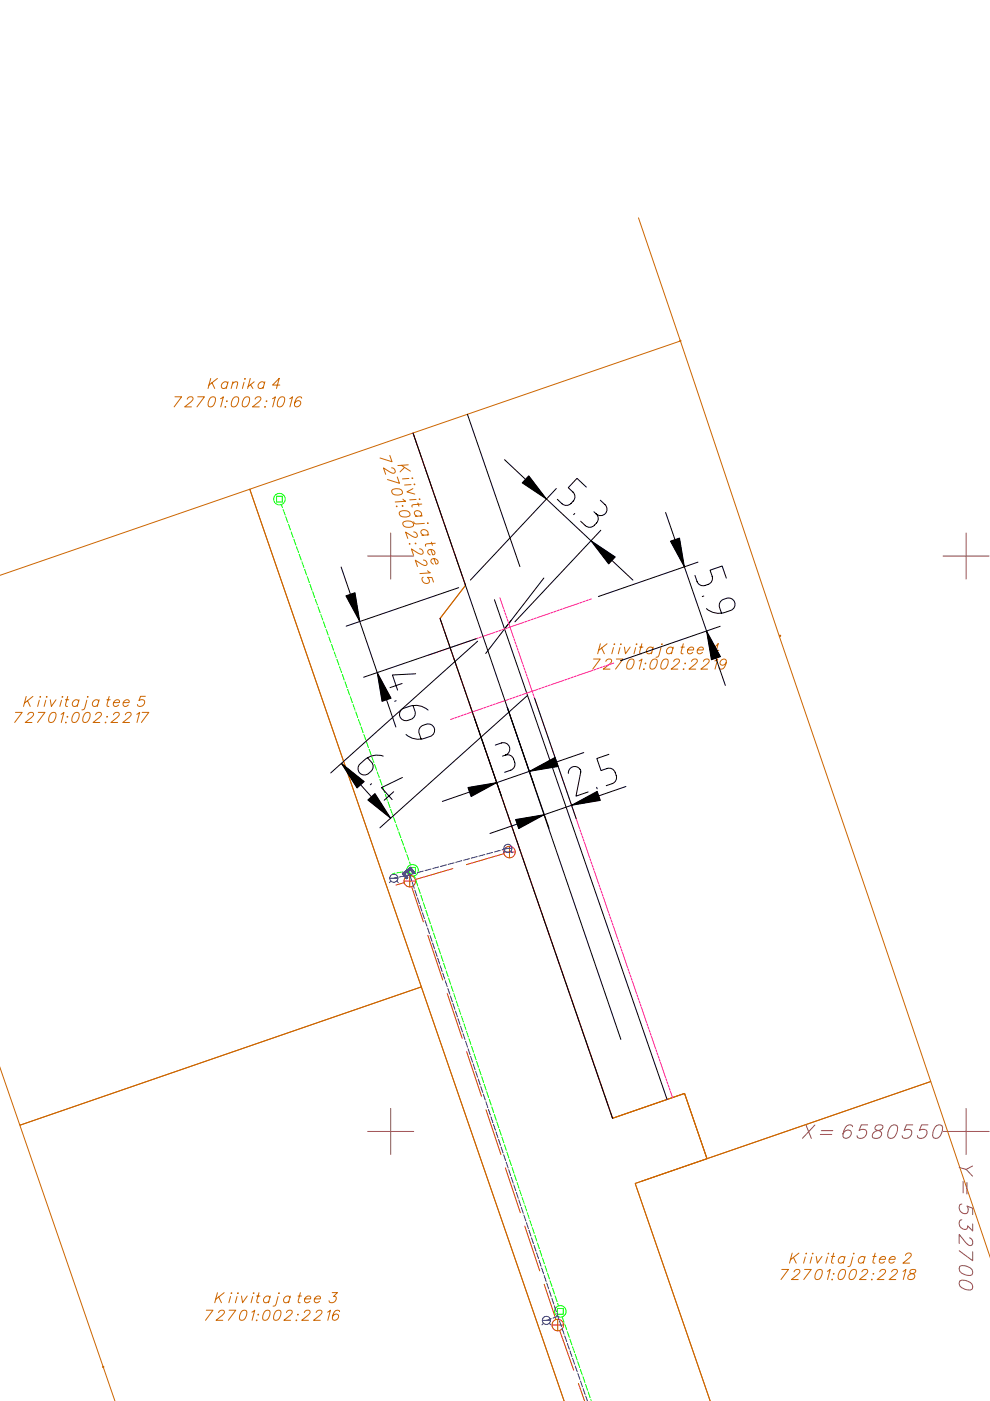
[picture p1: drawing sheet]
<svg xmlns="http://www.w3.org/2000/svg" width="210mm" height="297mm" viewBox="0 0 210 297" stroke-linecap="round" stroke-linejoin="round" font-family="sans-serif">
<g fill="none" stroke="#c60" stroke-width=".21">
<path d="M135.4 46.2l8.9 26.1M37.1 84.1h1.4l-1.6 2.2M39.7 84.6a.65 .65 0 0 1 .6-.5 .65 .65 0 0 1 .6 .4l-.5 .7-1.2 1.1h1.4M41.9 84.1h1.4l-1.5 2.2M44.7 80.2l-.6 2.2M44.8 84.2a.6 .6 0 0 1 .9 .3 1.28 1.28 0 0 1-1.5 1.7 1.76 1.76 0 0 1 .6-2zM44.9 81.1l.6 1.3M46.1 80.2l-1.8 1.5M46.8 84.5l.6-.4-.6 2.2M47.7 86.3h.2zM48 85.1h.2zM48.3 81.3a.76 .76 0 0 0-1.1 0 .76 .76 0 0 0 .1 1.1h.3l.5-.3"/>
<path d="M48.4 80.9l-.4 1.5M49.3 81.4l.6-.5 .5 .1-.3 1.4M49.4 80.9l-.4 1.5M49.7 84.2a.6 .6 0 0 1 .9 .3 1.28 1.28 0 0 1-1.4 1.7 1.76 1.76 0 0 1 .5-2zM51.7 81l-.3 1.4M51.8 80.3h.2zM52 84.2a.6 .6 0 0 1 .9 .3 1.28 1.28 0 0 1-1.4 1.7 1.76 1.76 0 0 1 .5-2zM53.1 80.2l-.6 2.2M53.1 81.6l.5 .8M53.9 80.9l-1.3 1.1M54.1 84.6a.65 .65 0 0 1 .6-.5 .65 .65 0 0 1 .6 .4l-.5 .7-1.3 1.1h1.5M56.1 81.3a.76 .76 0 0 0-1.2 0 .76 .76 0 0 0 .2 1.1h.3l.5-.3"/>
<path d="M56.1 86.3h.2zM56.2 80.9l-.4 1.5M56.4 85.1h.2zM57.8 84.5l.6-.4-.6 2.2M59.3 81.6h-1.5l1.4-1.4-.6 2.2M59.4 84.2a.6 .6 0 0 1 1 .3 1.28 1.28 0 0 1-1.5 1.7 1.76 1.76 0 0 1 .5-2zM61.4 84.5l.6-.4-.5 2.2M64 84.4l-.1-.2a.79 .79 0 0 0-1.1 .3 1.51 1.51 0 0 0-.2 1.7 .71 .71 0 0 0 1.1-.3 .71 .71 0 0 0-.5-1l-.3 .1-.5 .5M82.7 96.6l.4 1.3-2.5-.8M83 99.2a.65 .65 0 0 1 .7 .4 .65 .65 0 0 1-.2 .7l-.8-.2-1.4-.9 .5 1.4M85.1 98.7l1.9 1.2M85.8 99.1l-1 .9"/>
<path d="M86.6 98.6l-2.2 .1M87.6 91.8l56.7-19.5 20.9 62.6 32.1 94.4-47.4 16.4-4.8-13.9-15.2 5.3-36.6-106 5.4-7zM53 103.7l34.6-11.9 11.1 32.3-5.4 7 36.6 106 15.2-5.3 4.8 13.9-15.2 5.2 15.9 46.2-15.9-46.2 62.6-21.6 12.7 37.3M53 103.7l36.3 105.5-85.1 29.4M53 103.7l-53 18.3M53 103.7l66.6 193.4-30.3-87.9-85.1 29.4M83.1 104a1.62 1.62 0 0 1 2.2 .1v.5a1.29 1.29 0 0 1-1.3 .4 1.29 1.29 0 0 1-.9-1zM84.1 107.3v.2zM84.2 101.1l.5 1.4-2.5-.8M84.7 108.6a1.62 1.62 0 0 1 2.2 .2v.5a1.29 1.29 0 0 1-1.3 .4 1.29 1.29 0 0 1-.9-1.1zM85.3 107.2l.1 .2zM85.4 110.8a1.62 1.62 0 0 1 2.2 .2l.1 .4a1.29 1.29 0 0 1-1.4 .5 1.29 1.29 0 0 1-.9-1.1z"/>
<path d="M85.4 105.8l.6 .5-2.2 .1M86.7 101.4l-1.4 .1M86.8 115.2l.1 .2zM87.1 102.7l-1.3 .1M87.4 101.3l.1 .2zM87.5 103.6l-1.2 .7 1.6 .5M87.7 110.6l.2 .4 .4 .1 1.7-.1M87.7 112.8a.65 .65 0 0 1 .7 .4 .65 .65 0 0 1-.2 .7l-.8-.2-1.4-.9 .5 1.4M87.8 102.6l.1 .2zM88.1 115.1v.2zM88.2 105.9l-1.3 .1M88.6 106.6l.2 .7"/>
<path d="M88.9 105.7l.1 .2zM88.9 116.4a.65 .65 0 0 1 .7 .4 .65 .65 0 0 1-.2 .7l-.8-.2-1.4-.9 .5 1.3M89.2 109.4a.76 .76 0 0 0-.3-1.1 .76 .76 0 0 0-1.1 .5l.1 .3 .5 .4M89.4 106.9l-1.8 .1-.2 .1v.4M89.5 109.4l-1.4 .1M89.8 118.7a.65 .65 0 0 1 .6 .4 .65 .65 0 0 1-.1 .8l-.9-.2-1.4-.9 .5 1.3M90.6 113.4a.76 .76 0 0 0-.4-1 .76 .76 0 0 0-1 .4l.1 .3 .5 .4M90.7 110.8v.2zM90.9 113.4l-1.4 .1M91.3 116.5l.4 1.1a.41 .41 0 0 0 .5-.4 .81 .81 0 0 0-.7-.7 .81 .81 0 0 0-.8 .5l.1 .3 .4 .4M91.5 114.9l.2 .7M92 118.4l.4 1.2a.41 .41 0 0 0 .5-.4 .81 .81 0 0 0-.7-.8 .81 .81 0 0 0-.9 .6l.1 .3 .5 .3"/>
<path d="M92.3 115.2l-1.8 .1-.3 .1 .1 .4M89.7 122.4l-.2 .1a.88 .88 0 0 0 .4 1.1 .88 .88 0 0 0 1.1-.2l-.1-.6-.3-.4 1 .1 .3 .9M90.7 121l.5 .5-2.2 .1M125.8 139.7h1.5l-1.6 2.2M127.3 136.5l-.6 2.1M127.6 137.4l.5 1.2M128.7 136.5l-1.8 1.4M130.1 137.3l-.4 1.3M130.2 136.6h.2zM130.7 139.7h1.4l-1.6 2.2M131.4 137.3l-.3 1.3M131.5 136.6h.2z"/>
<path d="M132.4 137.2l.2 1.4 1-1.4M133.5 139.8a.6 .6 0 0 1 .9 .3 1.28 1.28 0 0 1-1.4 1.7 1.76 1.76 0 0 1 .5-2zM134.8 137.3l-.4 1.3M134.9 136.6h.2zM135.6 137.2h.7M136.1 136.5l-.5 1.7 .1 .3 .3 .1M138.4 137.5a.76 .76 0 0 0-1.1 0 .76 .76 0 0 0 .1 1.1h.3l.5-.3M138.4 139.8a.6 .6 0 0 1 1 .3 1.28 1.28 0 0 1-1.5 1.7 1.76 1.76 0 0 1 .5-2zM138.5 137.2l-.4 1.4M140.1 137.3l-.4 1.6-.2 .3-.4 .1M140.2 136.6h.2zM140.7 139.8a.6 .6 0 0 1 1 .3 1.28 1.28 0 0 1-1.5 1.7 1.76 1.76 0 0 1 .5-2z"/>
<path d="M142.7 137.5a.76 .76 0 0 0-1.2 0 .76 .76 0 0 0 .1 1.1h.4l.4-.3M142.7 137.2l-.3 1.4M144.4 137.2h.7M144.9 136.5l-.5 1.7v.3l.4 .1M145.8 137.8h1.2a.41 .41 0 0 0-.2-.6 .81 .81 0 0 0-.9 .4 .81 .81 0 0 0 .2 1h.3l.5-.3M147.9 137.8h1.2a.41 .41 0 0 0-.3-.6 .81 .81 0 0 0-.9 .4 .81 .81 0 0 0 .3 1h.3l.4-.3M152.4 137.9h-1.5l1.4-1.4-.6 2.1M3.3 151h1.4l-1.6 2.2M5.6 147.7l-.6 2.1M5.8 148.6l.6 1.2M5.9 151.5a.65 .65 0 0 1 .6-.5 .65 .65 0 0 1 .6 .4l-.5 .8-1.3 1h1.5M7 147.7l-1.8 1.4"/>
<path d="M8.1 151h1.4l-1.6 2.2M8.3 148.5l-.3 1.3M8.4 147.8h.2zM9.7 148.5l-.3 1.3M9.8 147.8h.2zM10.7 148.4l.2 1.4 1-1.4M10.9 151.1a.6 .6 0 0 1 1 .3 1.28 1.28 0 0 1-1.5 1.7 1.76 1.76 0 0 1 .5-2zM12.9 151.4l.7-.4-.6 2.2M13 148.5l-.3 1.3M13.1 147.8h.2zM13.9 153.2h.2zM13.9 148.4h.7"/>
<path d="M14.2 152h.2zM14.4 147.7l-.5 1.7v.3l.4 .1M15.9 151.1a.6 .6 0 0 1 .9 .3 1.28 1.28 0 0 1-1.5 1.7 1.76 1.76 0 0 1 .6-2zM16.7 148.7a.76 .76 0 0 0-1.1 0 .76 .76 0 0 0 .1 1.1h.3l.5-.3M16.8 148.4l-.4 1.4M18.2 151.1a.6 .6 0 0 1 .9 .3 1.28 1.28 0 0 1-1.4 1.7 1.76 1.76 0 0 1 .5-2zM18.4 148.5l-.4 1.6-.2 .3-.4 .1M18.5 147.8h.2zM20.3 151.5a.65 .65 0 0 1 .6-.5 .65 .65 0 0 1 .6 .4l-.5 .8-1.3 1h1.5M20.9 148.7a.76 .76 0 0 0-1.1 0 .76 .76 0 0 0 .1 1.1h.3l.5-.3M21 148.4l-.4 1.4M22.3 153.2h.2z"/>
<path d="M22.6 152h.2zM22.7 148.4h.7M23.1 147.7l-.4 1.7v.3l.4 .1M24.1 151.5a.65 .65 0 0 1 .5-.5 .65 .65 0 0 1 .7 .4l-.5 .8-1.3 1h1.4M24.1 149h1.2a.41 .41 0 0 0-.3-.6 .81 .81 0 0 0-.9 .4 .81 .81 0 0 0 .3 1h.3l.5-.3M26.1 149h1.3a.41 .41 0 0 0-.3-.6 .81 .81 0 0 0-.9 .4 .81 .81 0 0 0 .2 1h.3l.5-.3M26.6 151.5a.65 .65 0 0 1 .6-.5 .65 .65 0 0 1 .6 .4l-.5 .8-1.3 1h1.5M29 151.4l.6-.4-.6 2.2M30.1 151h1.5l-1.6 2.2M30.8 147.6h-1l-.3 .9a.71 .71 0 0 1 1.1 .1 .71 .71 0 0 1-.4 1.1 .66 .66 0 0 1-1.1-.3M128.5 140.2a.65 .65 0 0 1 .5-.5 .65 .65 0 0 1 .7 .4l-.5 .7-1.3 1.1h1.4M135.5 140.1l.6-.4-.6 2.2"/>
<path d="M136.4 141.9h.2zM136.8 140.7h.2zM142.8 140.2a.65 .65 0 0 1 .6-.5 .65 .65 0 0 1 .7 .4l-.5 .7-1.3 1.1h1.4M144.8 141.9h.2zM145.2 140.7h.2zM146.6 140.2a.65 .65 0 0 1 .6-.5 .65 .65 0 0 1 .7 .4l-.5 .7-1.3 1.1h1.4M149.1 140.2a.65 .65 0 0 1 .6-.5 .65 .65 0 0 1 .7 .4l-.5 .7-1.3 1.1h1.4M151.6 140.1l.6-.4-.6 2.2M154 140.4a.65 .65 0 0 1-.7 .7 .65 .65 0 0 1-.6-.8 .65 .65 0 0 1 .7-.6 .65 .65 0 0 1 .6 .7 1.38 1.38 0 0 1-1.2 1.5l-.3-.1v-.2M0 226.2l4.2 12.4M4.2 238.6h.1M4.2 238.6l20.2 58.5"/>
<path d="M129.9 237.1l15.2-5.3 4.8 13.9-13.8 4.7M43.7 277.8h1.5l-1.6 2.1M46.1 274.1l-.6 2.1M46.3 278.3a.65 .65 0 0 1 .6-.5 .65 .65 0 0 1 .7 .4l-.5 .7-1.3 1h1.4M46.4 275l.6 1.2M47.5 274.1l-1.8 1.4M48.6 277.8h1.4l-1.6 2.1M48.9 274.9l-.4 1.3M49 274.2h.2zM50.3 274.9l-.4 1.3M50.3 274.2h.2zM51.2 274.8l.2 1.4 1-1.4"/>
<path d="M51.4 277.9a.6 .6 0 0 1 .9 .3 1.28 1.28 0 0 1-1.4 1.6 1.76 1.76 0 0 1 .5-1.9zM53.4 278.2l.6-.4-.6 2.1M53.6 274.9l-.4 1.3M53.7 274.2h.2zM54.3 279.9h.2zM54.4 274.8h.7M54.7 278.7h.2zM54.9 274.1l-.5 1.7 .1 .3 .3 .1M56.3 277.9a.6 .6 0 0 1 1 .3 1.28 1.28 0 0 1-1.5 1.6 1.76 1.76 0 0 1 .5-1.9zM57.2 275.1a.76 .76 0 0 0-1.1 0 .76 .76 0 0 0 .1 1.1h.3l.5-.3M57.3 274.8l-.4 1.4M58.6 277.9a.6 .6 0 0 1 1 .3 1.28 1.28 0 0 1-1.5 1.6 1.76 1.76 0 0 1 .5-1.9z"/>
<path d="M59 274.9l-.5 1.6-.2 .3-.4 .1M59 274.2h.2zM60.7 278.3a.65 .65 0 0 1 .6-.5 .65 .65 0 0 1 .7 .4l-.5 .7-1.3 1h1.4M61.5 275.1a.76 .76 0 0 0-1.1 0 .76 .76 0 0 0 .1 1.1h.3l.5-.3M61.6 274.8l-.4 1.4M62.7 279.9h.2zM63.1 278.7h.2zM63.2 274.8h.7M63.7 274.1l-.5 1.7v.3l.4 .1M64.5 278.3a.65 .65 0 0 1 .6-.5 .65 .65 0 0 1 .7 .4l-.5 .7-1.3 1h1.4M64.6 275.4h1.2a.41 .41 0 0 0-.2-.6 .81 .81 0 0 0-.9 .4 .81 .81 0 0 0 .2 1h.3l.5-.3M66.7 275.4h1.2a.41 .41 0 0 0-.2-.6 .81 .81 0 0 0-1 .4 .81 .81 0 0 0 .3 1h.3l.5-.3"/>
<path d="M67 278.3a.65 .65 0 0 1 .6-.5 .65 .65 0 0 1 .7 .4l-.5 .7-1.3 1h1.4M69.5 278.2l.6-.4-.6 2.1M70.4 274.1h1.1l-.8 .8h.3a.84 .84 0 0 1 0 1.1 .84 .84 0 0 1-1.1 .1l-.1-.3M72 278.1l-.1-.2a.79 .79 0 0 0-1 .3 1.51 1.51 0 0 0-.3 1.6 .71 .71 0 0 0 1.1-.2 .71 .71 0 0 0-.5-1l-.3 .1-.4 .5M165.8 269.1h1.4l-1.6 2.2M168 265.7l-.6 2.1M168.2 266.6l.6 1.2M168.4 269.7a.65 .65 0 0 1 .5-.6 .65 .65 0 0 1 .7 .5l-.5 .7-1.3 1h1.4M169.4 265.7l-1.8 1.4M170.6 269.1h1.4l-1.6 2.2M170.7 266.5l-.3 1.3M170.8 265.8h.2z"/>
<path d="M172.1 266.5l-.3 1.3M172.2 265.8h.2zM173.1 266.4l.2 1.4 1-1.4M173.4 269.2a.6 .6 0 0 1 1 .4 1.28 1.28 0 0 1-1.5 1.6 1.76 1.76 0 0 1 .5-2zM175.4 269.6l.6-.5-.5 2.2M175.4 266.5l-.3 1.3M175.5 265.8h.2zM176.3 266.4h.7M176.3 271.3h.2zM176.7 270.1h.2zM176.8 265.7l-.5 1.7v.3l.4 .1M178.3 269.2a.6 .6 0 0 1 1 .4 1.28 1.28 0 0 1-1.5 1.6 1.76 1.76 0 0 1 .5-2z"/>
<path d="M179.1 266.7a.76 .76 0 0 0-1.1 0 .76 .76 0 0 0 .1 1.1h.3l.5-.3M179.2 266.4l-.4 1.4M180.7 269.2a.6 .6 0 0 1 .9 .4 1.28 1.28 0 0 1-1.5 1.6 1.76 1.76 0 0 1 .6-2zM180.8 266.5l-.4 1.6-.2 .3-.4 .1M180.9 265.8h.2zM182.7 269.7a.65 .65 0 0 1 .6-.6 .65 .65 0 0 1 .7 .5l-.5 .7-1.3 1h1.4M183.3 266.7a.76 .76 0 0 0-1.1 0 .76 .76 0 0 0 .1 1.1h.3l.5-.3M183.4 266.4l-.4 1.4M184.7 271.3h.2zM185.1 266.4h.7M185.1 270.1h.2zM185.6 265.7l-.5 1.7v.3l.4 .1"/>
<path d="M186.5 267h1.2a.41 .41 0 0 0-.2-.6 .81 .81 0 0 0-1 .4 .81 .81 0 0 0 .3 1h.3l.5-.3M186.5 269.7a.65 .65 0 0 1 .6-.6 .65 .65 0 0 1 .7 .5l-.5 .7-1.3 1h1.4M188.5 267h1.3a.41 .41 0 0 0-.3-.6 .81 .81 0 0 0-.9 .4 .81 .81 0 0 0 .2 1h.3l.5-.3M189 269.7a.65 .65 0 0 1 .6-.6 .65 .65 0 0 1 .7 .5l-.5 .7-1.3 1h1.4M191.5 269.6l.6-.5-.6 2.2M192 266.2a.65 .65 0 0 1 .6-.5 .65 .65 0 0 1 .6 .4l-.5 .7-1.3 1h1.5M193.1 269.2l-.2 .5a.87 .87 0 0 0 .9 .5 .75 .75 0 0 1-.3 1 .75 .75 0 0 1-1-.3 1.49 1.49 0 0 1 1.5-1l.1-.7z"/>
</g>
<g fill="none" stroke="#994c4c" stroke-width=".21">
<path d="M78 117.9h9.7M82.8 113v9.8M200 117.9h9.7M204.8 113v9.8M78 239.9h9.7M82.8 235v9.8M170.9 238.5l1.1 2.9M172.8 238.5l-2.7 2.9M174.1 239.7h2.5M180.8 238.9l-.1-.3a1.06 1.06 0 0 0-1.5 .4 2.01 2.01 0 0 0-.3 2.2 1.04 1.04 0 0 0 1.3-.2 1.04 1.04 0 0 0 .1-1.3 1.05 1.05 0 0 0-1.6 .7M184 238.5h-1.4l-.5 1.2a.92 .92 0 0 1 1-.3 .92 .92 0 0 1 .7 .9 1.22 1.22 0 0 1-2 .8l-.1-.3M185.8 238.6l-.3 .6 .1 .2 .2 .2a.94 .94 0 0 1 1.1 .8 1.14 1.14 0 0 1-.7 1 1.14 1.14 0 0 1-1.2-.3 1.1 1.1 0 0 1 1-1.4l.6-.1a.68 .68 0 0 0 .5-1l-.3-.1z"/>
<path d="M189.1 238.6a.79 .79 0 0 1 1.2 .4 2.95 2.95 0 0 1-.8 2.2l-.5 .2-.6-.2a2.35 2.35 0 0 1 .7-2.6zM193.5 238.5h-1.3l-.5 1.2a.92 .92 0 0 1 1-.3 .92 .92 0 0 1 .6 .9 1.22 1.22 0 0 1-2 .8v-.3M196.7 238.5h-1.3l-.5 1.2a.92 .92 0 0 1 1-.3 .92 .92 0 0 1 .6 .9 1.22 1.22 0 0 1-1.9 .8l-.1-.3M198.6 238.6a.79 .79 0 0 1 1.3 .4 2.95 2.95 0 0 1-.9 2.2l-.4 .2-.7-.2a2.35 2.35 0 0 1 .7-2.6zM200 239.9h9.7M204.8 235v9.8M173.9 240.5h2.5M203.9 255.3h-.3a1.17 1.17 0 0 0 .1 1.6 1.17 1.17 0 0 0 1.4 .2 1.28 1.28 0 0 0-.1-1.4l1.2 .5v1.3M203.9 258.6l-.3 .1a1.19 1.19 0 0 0 0 1.4 1.19 1.19 0 0 0 1.4 .4l.1-.6 1.1 1.1v-1.5M204.2 250.5v2.4M204.9 247.9l1.3 1.5M205 250.7v2.4"/>
<path d="M206.2 247.2l-1.3 .7-1.5-.4M203.4 265.2l2.8 2.1v-1.9M203.5 268.5a2.16 2.16 0 0 1 2.7 1.1l-.1 .7a2.36 2.36 0 0 1-2.6-.7l-.1-.5zM203.5 271.6a2.16 2.16 0 0 1 2.7 1.1l-.1 .7a2.36 2.36 0 0 1-2.6-.7l-.1-.5zM205.6 262.4l.1 .1a.96 .96 0 0 1 .3 1.5 1.03 1.03 0 0 1-1.3-.6l-1.3-1.7v1.9"/>
</g>
<g fill="#c60" stroke="#c60" stroke-width=".21">
<circle cx="21.9" cy="289.8" r=".13"/>
<circle cx="144.3" cy="72.3" r=".13"/>
<circle cx="165.4" cy="134.8" r=".13"/>
</g>
<g fill="none" stroke="#0f0" stroke-width=".21">
<path d="M58.6 105.2h1.3v1.2h-1.3zM59.7 107l.2 .6M60 108l.5 1.2M60.6 109.6l.4 1.2M61.2 111.2l.4 1.2M61.7 112.7l.5 1.3M62.3 114.3l.4 1.3M62.9 115.9l.4 1.3M63.4 117.5l.5 1.2M64 119.1l.4 1.2M64.6 120.7l.4 1.2M65.1 122.3l.5 1.2"/>
<path d="M65.7 123.9l.5 1.2M66.3 125.5l.4 1.2M66.9 127.1l.4 1.2M67.4 128.7l.5 1.2M68 130.2l.4 1.3M68.6 131.8l.4 1.3M69.1 133.4l.5 1.3M69.7 135l.5 1.2M70.3 136.6l.4 1.2M70.9 138.2l.4 1.2M71.4 139.8l.5 1.2M72 141.4l.4 1.2"/>
<path d="M72.6 143l.4 1.2M73.1 144.6l.5 1.2M73.7 146.2l.4 1.2M74.3 147.7l.4 1.3M74.8 149.3l.5 1.3M75.4 150.9l.5 1.3M76 152.5l.4 1.2M76.6 154.1l.4 1.2M77.1 155.7l.5 1.2M77.7 157.3l.4 1.2M78.3 158.9l.4 1.2M78.8 160.5l.5 1.2"/>
<path d="M79.4 162.1l.4 1.2M80 163.7l.4 1.2M80.6 165.2l.4 1.3M81.1 166.8l.5 1.3M81.7 168.4l.4 1.3M82.3 170l.4 1.2M82.8 171.6l.5 1.2M83.4 173.2l.4 1.2M84 174.8l.4 1.2M84.5 176.4l.5 1.2M85.1 178l.5 1.2M85.7 179.6l.4 1.2"/>
<path d="M83.8 185.1l-.5 .1M85.4 184.9l-1.3 .2M86.3 181.2l.4 1.2M86.3 184.7l-.5 .1M86.8 182.7l.3 .7M86.9 183.9h1.2v1.2h-1.2zM87.9 185.7l.1 .5M88.2 186.6l.4 1.2M88.7 188.2l.4 1.2M89.2 189.8l.4 1.2M89.8 191.4l.4 1.2M90.3 193l.4 1.2"/>
<path d="M90.8 194.6l.5 1.2M91.4 196.2l.4 1.2M91.9 197.8l.4 1.2M92.5 199.4l.4 1.3M93 201l.4 1.3M93.5 202.6l.4 1.3M94.1 204.2l.4 1.3M94.6 205.8l.4 1.3M95.1 207.4l.5 1.3M95.7 209l.4 1.3M96.2 210.6l.4 1.3M96.8 212.2l.4 1.3"/>
<path d="M97.3 213.8l.4 1.3M97.8 215.4l.4 1.3M98.4 217l.4 1.3M98.9 218.6l.4 1.3M99.4 220.2l.4 1.3M100 221.9l.4 1.2M100.5 223.5l.4 1.2M101 225.1l.5 1.2M101.6 226.7l.4 1.2M102.1 228.3l.4 1.2M102.7 229.9l.4 1.2M103.2 231.5l.4 1.2"/>
<path d="M103.7 233.1l.4 1.2M104.3 234.7l.4 1.2M104.8 236.3l.4 1.2M105.3 237.9l.5 1.2M105.9 239.5l.4 1.2M106.4 241.1l.4 1.2M107 242.7l.4 1.2M107.5 244.3l.4 1.2M108 245.9l.4 1.2M108.6 247.5l.4 1.2M109.1 249.1l.4 1.2M109.6 250.7l.5 1.2"/>
<path d="M110.2 252.3l.4 1.2M110.7 253.9l.4 1.2M111.2 255.5l.5 1.2M111.8 257.1l.4 1.2M112.3 258.7l.4 1.2M112.9 260.3l.4 1.2M113.4 261.9l.4 1.2M113.9 263.5l.4 1.2M114.5 265.1l.4 1.2M115 266.7l.4 1.3M115.5 268.3l.5 1.3M116.1 269.9l.4 1.3"/>
<path d="M116.6 271.5l.4 1.3M117.2 273.1l.4 1.3M117.7 274.7l.4 1.3M118.2 277.4h1.2v1.2h-1.2zM118.2 276.3l.2 .6M119.2 279.2l.4 1.2M119.7 280.7l.5 1.3M120.3 282.3l.4 1.3M120.8 283.9l.5 1.2M121.4 285.5l.4 1.2M121.9 287.1l.5 1.2M122.5 288.7l.4 1.2"/>
<path d="M123 290.3l.5 1.2M123.6 291.9l.4 1.2M124.1 293.5l.5 1.2M124.7 295.1l.4 1.2M125.3 296.7l.1 .4"/>
<circle cx="59.2" cy="105.8" r="1.22"/>
<circle cx="87.5" cy="184.5" r="1.22"/>
<circle cx="118.8" cy="278" r="1.22"/>
</g>
<g fill="none" stroke="#f00" stroke-width=".21">
<path d="M108 179.4v2.5M85.7 186.8h2.4M85.7 187.1l-1.7 .5M86.9 185.6v2.4M87.3 188l2.5 7.5M90.7 198.3l3.2 9.5M96 184.2l-7.9 2.3M106.8 180.7h2.4M106.9 181l-8 2.3M94.8 210.6l3.2 9.5M98.9 223l3.2 9.5M103 235.3l3.2 9.5"/>
<path d="M107.2 247.6l3.1 9.5M111.3 260l3.1 9.5M115.4 272.3l2.5 7.5M118.3 279.7v2.5M117 280.9h2.5M118.7 282.1l2.9 8.4M122.6 293.3l1.4 3.8"/>
<circle cx="86.9" cy="186.8" r="1.22"/>
<circle cx="108" cy="180.7" r="1.22"/>
<circle cx="118.3" cy="280.9" r="1.22"/>
</g>
<g fill="none" stroke="#00f" stroke-width=".21">
<path d="M106.8 179.9h1.7M107.7 179.9l-1.3 .3M82.6 186.2h1.8M82.9 186.8l-.3 .3M84.1 186.8l.3 .3M84.2 186.1l-.7 .1M85.3 185.2l.5 .1M85.3 185.3h.6M85.4 185.1l.5 .1M85.4 185.3l.5 .1M85.5 185.4l.5 .1M85.5 185.1l.5 .1"/>
<path d="M85.5 185.5h.5M85.5 185l.5 .1M85.6 185.5l.5 .1M85.6 185h.5M85.6 185.6l.5 .1M85.7 185.7h.5M85.7 184.9l.5 .1M85.7 185.7l.5 .1M85.7 184.9h.6M85.8 185.8l.5 .1M85.8 184.8l.5 .1M85.8 185.7l-1.3 .3"/>
<path d="M85.8 185.9h.5M85.9 184.8h.5M85.9 185.9l.5 .1M85.9 186l.5 .1M85.9 184.7l.6 .1M86 186.1h.4M86 184.7h.5M86 186.1l.3 .1M86.1 184.6l.5 .1M86.1 186.2h.2M86.1 186.3h.1M86.1 184.6h.6"/>
<path d="M86.2 184.5l.5 .1M86.3 184.5h.5M86.3 184.7l.6 .8M86.4 184.4l.5 .1M86.4 184.3l.5 .1M86.5 184.3l1 .1M86.6 184.2l.8 .2M86.6 184.2l.8 .1M86.7 184.1l.6 .1M86.8 184.1h.5M86.8 184l.4 .1M86.9 185.5l-.7 .1"/>
<path d="M86.9 185.5l.4 1.3M86.9 184h.3M87 183.9h.1M87 184.4l.5 .1M87 183.9l.9 1.1-.3 .2M87 183.9l-1.7 1.3 .9 1.1M87.1 184.5l.5 .1M87.1 184.6h.5M87.2 184.6l.5 .1M87.2 184.7l.5 .1M87.3 184.8h.5M87.3 184.8l.5 .1"/>
<path d="M87.4 184.9l.5 .1M87.4 187.1l.4 1.3M87.4 185h.4M87.5 185l.3 .1-.8-1-1.4 1.1 .7 1M87.5 185.1h.2M87.6 185.2h.1M87.6 185.2l-.6-.8-1.2 .9 .7 .8-.3 .2M88 188.7l.4 1.3M88.1 185.1l-1.2 .4M88.5 190.3l.4 1.3M89 191.9l.5 1.3M89.6 193.5l.4 1.3"/>
<path d="M89.7 184.7l-1.2 .3M90.1 195.1l.4 1.3M90.7 196.7l.4 1.3M91.2 198.3l.4 1.3M91.4 184.2l-1.3 .4M91.7 199.9l.4 1.3M93 183.8l-1.2 .3M94.6 183.4l-1.2 .3M96.3 182.9l-1.3 .4M97.9 182.5l-1.3 .3M99.5 182.1l-1.2 .3M101.2 181.6l-1.3 .4"/>
<path d="M102.8 181.2l-1.3 .3M104.4 180.7l-1.2 .4M106.1 180.3l-1.3 .3M107.1 180.5l-.4 .3M108.3 180.5l.3 .3M92.3 201.5l.4 1.3M92.8 203.1l.4 1.3M93.3 204.8l.5 1.2M93.9 206.4l.4 1.2M94.4 208l.4 1.2M95 209.6l.4 1.2M95.5 211.2l.4 1.2"/>
<path d="M96 212.8l.4 1.2M96.6 214.4l.4 1.2M97.1 216l.4 1.2M97.6 217.6l.5 1.2M98.2 219.2l.4 1.2M98.7 220.8l.4 1.2M99.3 222.4l.4 1.2M99.8 224l.4 1.2M100.3 225.6l.4 1.2M100.9 227.2l.4 1.2M101.4 228.8l.4 1.2M101.9 230.4l.5 1.2"/>
<path d="M102.5 232l.4 1.2M103 233.6l.4 1.2M103.6 235.2l.4 1.2M104.1 236.8l.4 1.2M104.6 238.4l.4 1.2M105.2 240l.4 1.2M105.7 241.6l.4 1.2M106.2 243.2l.5 1.2M106.8 244.8l.4 1.2M107.3 246.4l.4 1.2M107.9 248l.4 1.2M108.4 249.6l.4 1.2"/>
<path d="M108.9 251.2l.4 1.2M109.5 252.8l.4 1.2M110 254.4l.4 1.3M110.5 256l.5 1.3M111.1 257.6l.4 1.3M111.6 259.2l.4 1.3M112.2 260.8l.4 1.3M112.7 262.4l.4 1.3M113.2 264l.4 1.3M113.8 265.6l.4 1.3M114.3 267.2l.4 1.3M114.8 268.8l.5 1.3"/>
<path d="M115 279.9h1.7M115.4 270.4l.4 1.3M115.9 272l.4 1.3M116.5 273.6l.4 1.3M116.9 279.6l-1.1 .3M117 275.2l.4 1.3M117.5 276.8l.4 1.3M118.1 278.5l.4 1.2M118.3 279.1l-1.1 .4M115.2 280.6l-.3 .3M116.5 280.6l.3 .3M118.6 280.1l.4 1.2"/>
<path d="M119.2 281.6l.4 1.3M119.7 283.2l.5 1.3M120.3 284.8l.4 1.3M120.8 286.4l.5 1.3M121.4 288l.4 1.3M122 289.6l.4 1.3M122.5 291.2l.4 1.2M123.1 292.8l.4 1.2M123.6 294.4l.5 1.2M124.2 296l.4 1.1"/>
<circle cx="107.7" cy="179.9" r=".85"/>
<circle cx="83.5" cy="186.2" r=".85"/>
<circle cx="115.8" cy="279.9" r=".85"/>
</g>
<g fill="none" stroke="#000" stroke-width=".21">
<path d="M87.6 91.8l44 128.6M99.1 87.8l11.1 32.3M107 97.5l27.2 25.5M118 103.6l-18.3 19.4M121.9 108.9l-.3 .2M124.3 103.3l-2-1.9-1.8 2 1 .9a1.76 1.76 0 0 1 .1 2 1.76 1.76 0 0 1-1.7 .9l-.7-.4-1-.9M125.9 108.5l.5 .5M126.4 109a1.76 1.76 0 0 1 .2 1.9 1.76 1.76 0 0 1-1.7 .9l-.8-.4-1-.9M127.3 106.1l1 .9a1.36 1.36 0 0 1 0 1.9 1.36 1.36 0 0 1-1.9 .1M127.4 112.4l-18.2 19.4M141.1 108.6l12.7 36.7M148 119.2l-21.1 7.3"/>
<path d="M72.3 120.2l11.6 33.9M93.3 131.1l36.6 106M97.3 124.6l-23.9 8.2M101 135.4l-23.9 8.2M101.3 135.9l-31.2 28M104.8 127.1l36.6 106M115.3 122.6l-12.3 16M147.3 122l.5 1.3a1.76 1.76 0 0 0 1.7 .9 1.76 1.76 0 0 0 1.5-1.2v-.8l-.4-1.3 2.5-.9 .9 2.6M149.2 126.4l-.3 .1M149.8 129a4.4 4.4 0 0 0 5.1 .4 1.36 1.36 0 0 0 .9-1.7 1.36 1.36 0 0 0-1.8-.8 1.53 1.53 0 0 0-1.4 1.9l.4 1.2M152.7 132.8l-21.1 7.3M84 148.6l-.3 .1"/>
<path d="M85.3 144.9l-2.6 .9M86.1 155.7a4.4 4.4 0 0 0 5.1 .4 1.36 1.36 0 0 0 .9-1.7 1.36 1.36 0 0 0-1.7-.8 1.53 1.53 0 0 0-1.5 1.9l.4 1.2M87.6 149.6l.4 1.2a1.76 1.76 0 0 1-.8 1.8 1.76 1.76 0 0 1-1.9 0 1.36 1.36 0 0 1-.6-1.3 1.36 1.36 0 0 1 .9-1.1 4.5 4.5 0 0 1 5.2 .4M88.1 142.9l-4.9 .2 1.1 3.2M100.6 152.4l5.7 16.4M105 158l1.3-.5a1.36 1.36 0 0 1 1.7 .9 1.36 1.36 0 0 1-.8 1.7M107.6 150l8.8 25.6M111.7 147.6l-31.2 27.9M113.3 148l8.9 25.6M123.8 159.6l-30 10.3M129.1 159.9l-2.6 .9 .9 2.6 1.3-.5a1.76 1.76 0 0 1 1.8 .8 1.76 1.76 0 0 1 0 1.9l-.7 .5-1.3 .5M72.4 161.8l10.4 11.7"/>
<path d="M78.8 166.2l-.3 .2M81.2 160.3a4.4 4.4 0 0 0-4.8 1.7 1.36 1.36 0 0 0-.1 1.9 1.36 1.36 0 0 0 1.9 .1 1.53 1.53 0 0 0 .6-2.4l-.9-.9M83.5 167.9l-2 1.8M85.3 164.8l-4.4 2.2 2.2 2.5M107.2 160.1a1.76 1.76 0 0 1 1.8 .8 1.76 1.76 0 0 1 0 1.9l-.7 .5-1.3 .4M107.2 160.1l-.7 .2M120.5 164a1.32 1.32 0 0 1 1.2-1.5 1.32 1.32 0 0 1 1.4 1.2l-1 5.1 2.6-.9M126.5 166.9l.1 .3M132.7 166.8l-28.8 9.9"/>
</g>
<path d="M106 126.7l36.6 106M125.4 127l-34.6 11.9M130.1 140.6l-34.6 11.9" fill="none" stroke="#f0f" stroke-width=".21"/>
<path d="M112.1 100.9l3.8 4.9-5.2-3.4zM125.3 114.7l5.1 3.4-1.3 1.5zM73.3 126.3l2-.6 1 6.1zM142.2 114.7l1.9-.6 1 6.1zM149.8 133.8l3 5.4-2 .7zM80 142.6l2.9 5.4-1.9 .7zM72.4 161.8l4.8 3.9-1.5 1.4zM78 169.6l1.5-1.3 3.3 5.2zM99.2 167l6.1-1.1-5.4 3zM112.2 163.5l5.5-2.9 .6 1.9zM109.3 173.8l6.1-1.1-5.4 3zM121.2 170.7l5.4-2.9 .7 1.9z" fill="#000"/>
<path d="M112.1 100.9l3.8 4.9-5.2-3.4zM125.3 114.7l5.1 3.4-1.3 1.5zM73.3 126.3l2-.6 1 6.1zM142.2 114.7l1.9-.6 1 6.1zM149.8 133.8l3 5.4-2 .7zM80 142.6l2.9 5.4-1.9 .7zM72.4 161.8l4.8 3.9-1.5 1.4zM78 169.6l1.5-1.3 3.3 5.2zM99.2 167l6.1-1.1-5.4 3zM112.2 163.5l5.5-2.9 .6 1.9zM109.3 173.8l6.1-1.1-5.4 3zM121.2 170.7l5.4-2.9 .7 1.9z" fill="#000" stroke="#000" stroke-width=".21"/>
</svg>
